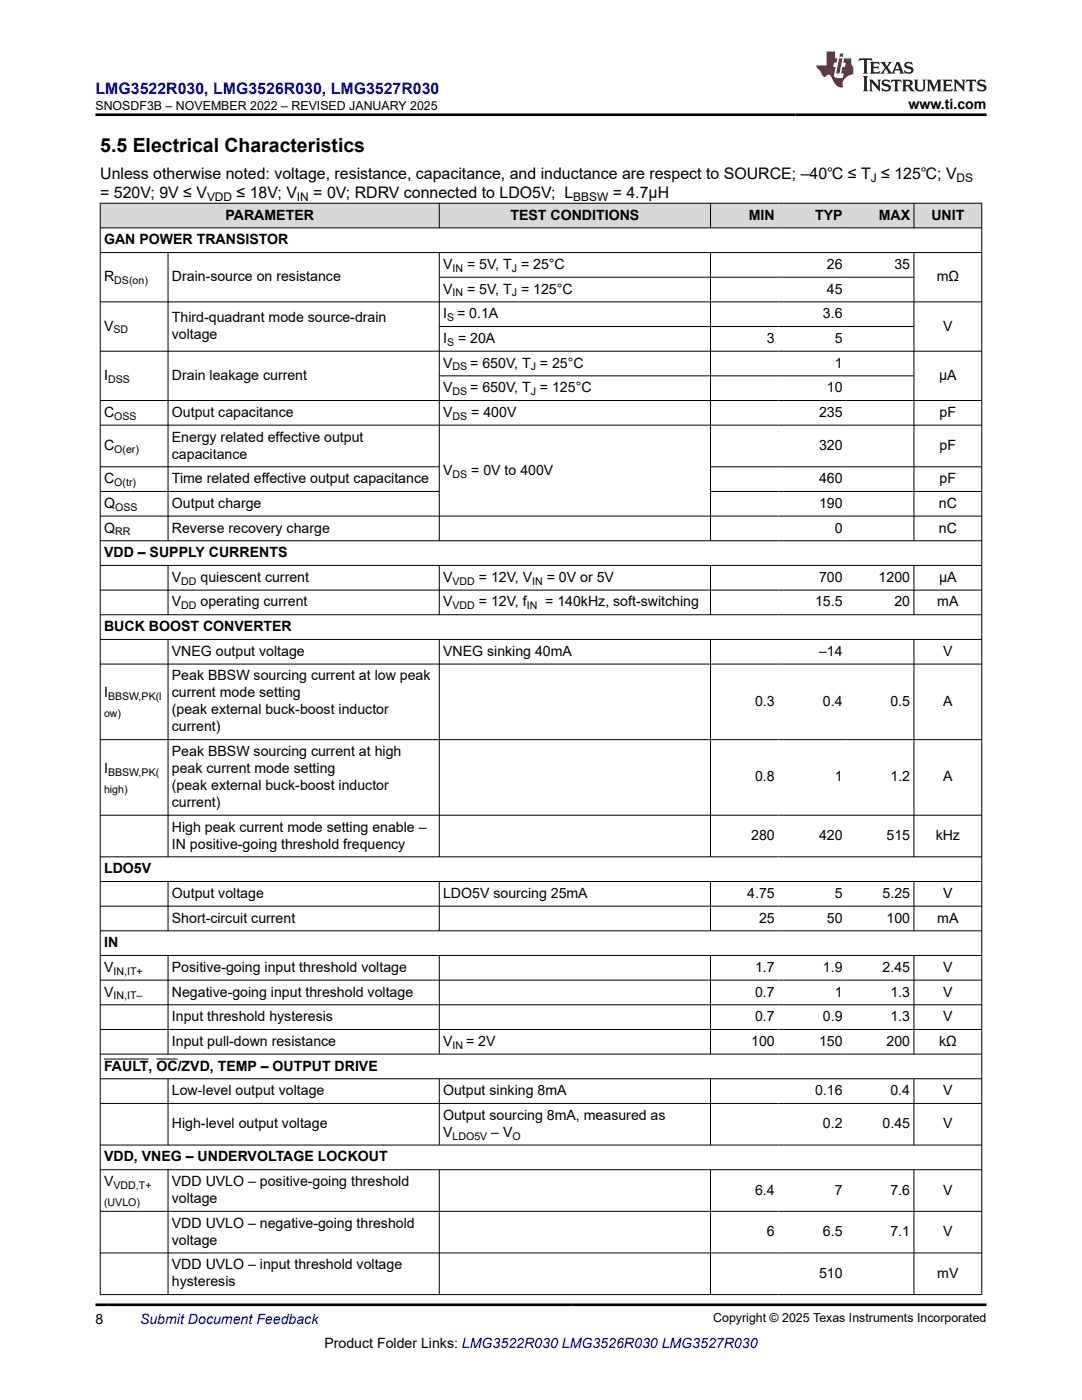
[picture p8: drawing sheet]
<svg xmlns="http://www.w3.org/2000/svg" width="216mm" height="279mm" viewBox="0 0 216 279" stroke-linecap="round" stroke-linejoin="round" font-family="sans-serif">
<defs><g id="words">
<text font-size="3.9" x="20" y="30.3">5.5 Electrical Characteristics</text>
<text font-size="3.2" fill="#00f" x="19.1" y="18.7">LMG3522R030, LMG3526R030, LMG3527R030</text>
<g font-size="3.2">
<text x="20" y="35.7">Unless otherwise noted: voltage, resistance, capacitance, and inductance are respect to SOURCE; –40℃ ≤ T ≤ 125℃; V</text>
<text x="20" y="39.5">= 520V; 9V ≤ V</text>
<text x="47.2" y="39.5">≤ 18V; V</text>
<text x="62.5" y="39.5">= 0V; RDRV connected to LDO5V; L</text>
<text x="122.3" y="39.5">= 4.7µH</text>
</g>
<g font-size="2.8">
<text x="181.3" y="21.8">www.ti.com</text>
<text x="45" y="43.8">PARAMETER</text>
<text x="101.9" y="43.8">TEST CONDITIONS</text>
<text x="149.4" y="43.8">MIN</text>
<text x="162.6" y="43.8">TYP</text>
<text x="175.3" y="43.8">MAX</text>
<text x="185.8" y="43.8">UNIT</text>
<text x="20.8" y="48.8">GAN POWER TRANSISTOR</text>
<text x="88.4" y="53.7">V</text>
<text x="93.2" y="53.7">= 5V, T = 25°C</text>
<text x="165" y="53.7">26</text>
<text x="178.5" y="53.7">35</text>
<text x="20.8" y="56.1">R</text>
<text x="34.3" y="56.1">Drain-source on resistance</text>
<text x="88.4" y="58.6">V</text>
<text x="93.2" y="58.6">= 5V, T = 125°C</text>
<text x="165" y="58.6">45</text>
<text x="186.9" y="56.1">mΩ</text>
<text x="20.8" y="66">V</text>
<text x="34.3" y="64.3">Third-quadrant mode source-drain</text>
<text x="88.4" y="63.5">I</text>
<text x="91.2" y="63.5">= 0.1A</text>
<text x="164.2" y="63.5">3.6</text>
<text x="188.2" y="66">V</text>
<text x="34.3" y="67.7">voltage</text>
<text x="88.4" y="68.4">I</text>
<text x="91.4" y="68.4">= 20A</text>
<text x="153" y="68.4">3</text>
<text x="166.6" y="68.4">5</text>
<text x="20.8" y="75.8">I</text>
<text x="34.3" y="75.8">Drain leakage current</text>
<text x="88.4" y="73.4">V</text>
<text x="93.8" y="73.4">= 650V, T = 25°C</text>
<text x="166.6" y="73.4">1</text>
<text x="187.4" y="75.8">µA</text>
<text x="20.8" y="83.2">C</text>
<text x="34.3" y="83.2">Output capacitance</text>
<text x="88.4" y="78.3">V</text>
<text x="88.4" y="83.2">V</text>
<text x="93.8" y="78.3">= 650V, T = 125°C</text>
<text x="94" y="83.2">= 400V</text>
<text x="163.4" y="83.2">235</text>
<text x="165" y="78.3">10</text>
<text x="187.5" y="83.2">pF</text>
<text x="20.8" y="89.8">C</text>
<text x="34.3" y="88.1">Energy related effective output</text>
<text x="163.4" y="89.8">320</text>
<text x="187.5" y="89.8">pF</text>
<text x="34.3" y="91.5">capacitance</text>
<text x="88.4" y="94.7">V</text>
<text x="94" y="94.7">= 0V to 400V</text>
<text x="20.8" y="96.4">C</text>
<text x="20.8" y="101.4">Q</text>
<text x="34.3" y="96.4">Time related effective output capacitance</text>
<text x="34.3" y="101.4">Output charge</text>
<text x="163.4" y="96.4">460</text>
<text x="163.4" y="101.4">190</text>
<text x="187.3" y="101.4">nC</text>
<text x="187.5" y="96.4">pF</text>
<text x="20.8" y="106.3">Q</text>
<text x="34.3" y="106.3">Reverse recovery charge</text>
<text x="166.6" y="106.3">0</text>
<text x="187.3" y="106.3">nC</text>
<text x="20.8" y="111.2">VDD – SUPPLY CURRENTS</text>
<text x="34.3" y="116.1">V</text>
<text x="40" y="116.1">quiescent current</text>
<text x="88.4" y="116.1">V</text>
<text x="95.6" y="116.1">= 12V, V</text>
<text x="109.1" y="116.1">= 0V or 5V</text>
<text x="163.4" y="116.1">700</text>
<text x="175.3" y="116.1">1200</text>
<text x="187.4" y="116.1">µA</text>
<text x="20.8" y="126">BUCK BOOST CONVERTER</text>
<text x="34.3" y="121">V</text>
<text x="40" y="121">operating current</text>
<text x="88.4" y="121">V</text>
<text x="95.6" y="121">= 12V, f</text>
<text x="108.8" y="121">= 140kHz, soft-switching</text>
<text x="162.6" y="121">15.5</text>
<text x="178.5" y="121">20</text>
<text x="187" y="121">mA</text>
<text x="34.3" y="130.9">VNEG output voltage</text>
<text x="88.4" y="130.9">VNEG sinking 40mA</text>
<text x="163.4" y="130.9">–14</text>
<text x="188.2" y="130.9">V</text>
<text x="34.3" y="135.8">Peak BBSW sourcing current at low peak</text>
<text x="20.8" y="139.2">I</text>
<text x="34.3" y="139.2">current mode setting</text>
<text x="34.3" y="142.6">(peak external buck-boost inductor</text>
<text x="150.7" y="140.9">0.3</text>
<text x="164.2" y="140.9">0.4</text>
<text x="177.7" y="140.9">0.5</text>
<text x="188.2" y="140.9">A</text>
<text x="34.3" y="146">current)</text>
<text x="20.8" y="154.3">I</text>
<text x="34.3" y="150.9">Peak BBSW sourcing current at high</text>
<text x="34.3" y="154.3">peak current mode setting</text>
<text x="150.7" y="156">0.8</text>
<text x="166.6" y="156">1</text>
<text x="177.7" y="156">1.2</text>
<text x="188.2" y="156">A</text>
<text x="34.3" y="157.7">(peak external buck-boost inductor</text>
<text x="34.3" y="161">current)</text>
<text x="34.3" y="166">High peak current mode setting enable –</text>
<text x="149.9" y="167.7">280</text>
<text x="163.4" y="167.7">420</text>
<text x="176.9" y="167.7">515</text>
<text x="186.7" y="167.7">kHz</text>
<text x="34.3" y="169.4">IN positive-going threshold frequency</text>
<text x="20.8" y="174.3">LDO5V</text>
<text x="34.3" y="179.2">Output voltage</text>
<text x="88.4" y="179.2">LDO5V sourcing 25mA</text>
<text x="149.1" y="179.2">4.75</text>
<text x="166.6" y="179.2">5</text>
<text x="176.1" y="179.2">5.25</text>
<text x="188.2" y="179.2">V</text>
<text x="34.3" y="184.1">Short-circuit current</text>
<text x="151.5" y="184.1">25</text>
<text x="165" y="184.1">50</text>
<text x="176.9" y="184.1">100</text>
<text x="187" y="184.1">mA</text>
<text x="20.8" y="189">IN</text>
<text x="20.8" y="194">V</text>
<text x="34.3" y="194">Positive-going input threshold voltage</text>
<text x="150.7" y="194">1.7</text>
<text x="164.2" y="194">1.9</text>
<text x="176.1" y="194">2.45</text>
<text x="188.2" y="194">V</text>
<text x="20.8" y="198.9">V</text>
<text x="34.3" y="198.9">Negative-going input threshold voltage</text>
<text x="34.3" y="203.8">Input threshold hysteresis</text>
<text x="150.7" y="198.9">0.7</text>
<text x="150.7" y="203.8">0.7</text>
<text x="164.2" y="203.8">0.9</text>
<text x="166.6" y="198.9">1</text>
<text x="177.7" y="198.9">1.3</text>
<text x="177.7" y="203.8">1.3</text>
<text x="188.2" y="198.9">V</text>
<text x="188.2" y="203.8">V</text>
<text x="34.3" y="208.7">Input pull-down resistance</text>
<text x="88.4" y="208.7">V</text>
<text x="93" y="208.7">= 2V</text>
<text x="149.9" y="208.7">100</text>
<text x="163.4" y="208.7">150</text>
<text x="176.9" y="208.7">200</text>
<text x="187.4" y="208.7">kΩ</text>
<text x="20.8" y="213.6">FAULT, OC/ZVD, TEMP – OUTPUT DRIVE</text>
<text x="34.3" y="218.6">Low-level output voltage</text>
<text x="88.4" y="218.6">Output sinking 8mA</text>
<text x="162.6" y="218.6">0.16</text>
<text x="177.7" y="218.6">0.4</text>
<text x="188.2" y="218.6">V</text>
<text x="34.3" y="225.2">High-level output voltage</text>
<text x="88.4" y="223.5">Output sourcing 8mA, measured as</text>
<text x="88.4" y="226.9">V</text>
<text x="98" y="226.9">– V</text>
<text x="164.2" y="225.2">0.2</text>
<text x="176.1" y="225.2">0.45</text>
<text x="188.2" y="225.2">V</text>
<text x="20.8" y="231.8">VDD, VNEG – UNDERVOLTAGE LOCKOUT</text>
<text x="20.8" y="236.7">V</text>
<text x="34.3" y="236.7">VDD UVLO – positive-going threshold</text>
<text x="150.7" y="238.4">6.4</text>
<text x="166.6" y="238.4">7</text>
<text x="177.7" y="238.4">7.6</text>
<text x="188.2" y="238.4">V</text>
<text x="34.3" y="240.1">voltage</text>
<text x="34.3" y="245">VDD UVLO – negative-going threshold</text>
<text x="34.3" y="248.4">voltage</text>
<text x="153" y="246.7">6</text>
<text x="164.2" y="246.7">6.5</text>
<text x="177.7" y="246.7">7.1</text>
<text x="188.2" y="246.7">V</text>
<text x="34.3" y="253.3">VDD UVLO – input threshold voltage</text>
<text x="34.3" y="256.7">hysteresis</text>
<text x="163.4" y="255">510</text>
<text x="187" y="255">mV</text>
<text x="19.1" y="264.2">8</text>
<text x="64.7" y="269">Product Folder Links: LMG3522R030 LMG3526R030 LMG3527R030</text>
</g>
<text font-size="2.8" fill="#00f" x="27.9" y="264.2">Submit Document Feedback</text>
<g font-size="2.5">
<text x="19.1" y="21.9">SNOSDF3B – NOVEMBER 2022 – REVISED JANUARY 2025</text>
<text x="142.3" y="263.9">Copyright © 2025 Texas Instruments Incorporated</text>
</g>
<g font-size="2.4">
<text x="41.3" y="40.1">VDD</text>
<text x="59.3" y="40.1">IN</text>
<text x="114.4" y="40.1">BBSW</text>
<text x="173.8" y="36.3">J</text>
<text x="190.9" y="36.3">DS</text>
</g>
<g font-size="2.1">
<text x="22.8" y="56.7">DS(on)</text>
<text x="90.3" y="54.2">IN</text>
<text x="90.3" y="59.2">IN</text>
<text x="102.1" y="54.2">J</text>
<text x="102.1" y="59.2">J</text>
<text x="89.2" y="64.1">S</text>
<text x="22.6" y="66.5">SD</text>
<text x="89.2" y="69">S</text>
<text x="21.6" y="76.4">DSS</text>
<text x="90.3" y="73.9">DS</text>
<text x="105.9" y="73.9">J</text>
<text x="22.8" y="83.8">OSS</text>
<text x="90.3" y="78.8">DS</text>
<text x="90.3" y="83.8">DS</text>
<text x="105.9" y="78.8">J</text>
<text x="22.8" y="90.4">O(er)</text>
<text x="90.3" y="95.3">DS</text>
<text x="22.8" y="97">O(tr)</text>
<text x="23" y="101.9">OSS</text>
<text x="23" y="106.8">RR</text>
<text x="36.2" y="116.7">DD</text>
<text x="90.3" y="116.7">VDD</text>
<text x="106.2" y="116.7">IN</text>
<text x="36.2" y="121.6">DD</text>
<text x="90.3" y="121.6">VDD</text>
<text x="105.1" y="121.6">IN</text>
<text x="20.8" y="143.1">ow)</text>
<text x="21.6" y="139.8">BBSW,PK(l</text>
<text x="21.6" y="154.8">BBSW,PK(</text>
<text x="20.8" y="158.2">high)</text>
<text x="22.6" y="194.5">IN,IT+</text>
<text x="22.6" y="199.4">IN,IT–</text>
<text x="90.3" y="209.3">IN</text>
<text x="90.3" y="227.4">LDO5V</text>
<text x="102.3" y="227.4">O</text>
<text x="22.6" y="237.3">VDD,T+</text>
<text x="20.8" y="240.7">(UVLO)</text>
</g>
</g></defs>
<g fill="#d8d8d8">
<path d="M20 40.6h175.9v4.9h-175.9z" fill-rule="evenodd"/>
<path d="M20.1 40.6h67.5v4.8h-67.5z" fill-rule="evenodd"/>
<path d="M87.7 40.6h54v4.8h-54z" fill-rule="evenodd"/>
<path d="M141.8 40.6h13.5v4.8h-13.5z" fill-rule="evenodd"/>
<path d="M155.3 40.6h13.5v4.8h-13.5z" fill-rule="evenodd"/>
<path d="M168.8 40.6h13.5v4.8h-13.5z" fill-rule="evenodd"/>
<path d="M182.4 40.6h13.4v4.8h-13.4z" fill-rule="evenodd"/>
</g>
<g fill="none" stroke="#000" stroke-width=".2">
<path d="M19.9 40.6h176.1M19.9 45.5h176.1M19.9 50.4h176.1M20 40.5v217.9M33.5 50.4v57.6M87.7 40.5v5M87.7 50.4v57.6M87.7 55.3h94.7M141.8 40.5v5M141.8 50.4v57.6M182.4 40.5v5M182.4 50.4v57.6"/>
<path d="M195.9 40.5v217.9M19.9 60.2h176.1M19.9 70.1h176.1M19.9 79.9h176.1M87.7 65.2h94.7M87.7 75h94.7M19.9 84.9h176.1M19.9 93.2h67.8M19.9 98.1h67.8M141.8 93.2h54.2M141.8 98.1h54.2M19.9 103h176.1"/>
<path d="M19.9 107.9h176.1M19.9 112.8h176.1M19.9 117.8h176.1M33.5 112.8v9.9M87.7 112.8v9.9M141.8 112.8v9.9M182.4 112.8v9.9M19.9 122.7h176.1M19.9 127.6h176.1M19.9 132.5h176.1M33.5 127.6v43.5M87.7 127.6v43.5"/>
<path d="M141.8 127.6v43.5M182.4 127.6v43.5M19.9 147.6h176.1M19.9 162.7h176.1M19.9 171h176.1M19.9 175.9h176.1M33.5 175.9v9.9M87.7 175.9v9.9M141.8 175.9v9.9M182.4 175.9v9.9M19.9 180.8h176.1M19.9 185.8h176.1"/>
<path d="M19.9 190.7h176.1M19.9 195.6h176.1M33.5 190.7v19.7M87.7 190.7v19.7M141.8 190.7v19.7M182.4 190.7v19.7M19.9 200.5h176.1M19.9 205.4h176.1M19.9 210.4h176.1M19.9 215.3h176.1M20.8 211.3h8.9M31.2 211.3h4.3"/>
<path d="M33.5 215.3v13.3M87.7 215.3v13.3M141.8 215.3v13.3M182.4 215.3v13.3M19.9 220.2h176.1M19.9 228.5h176.1M19.9 233.4h176.1M33.5 233.4v25M87.7 233.4v25M141.8 233.4v25M182.4 233.4v25M19.9 241.7h176.1"/>
<path d="M19.9 250.1h176.1M19.9 258.4h176.1"/>
</g>
<path d="M171.5 11.6l-.2 .6 .5-.2h.6v.1v2.2l-.2 .4h1l-.2-.4v-2.2v-.1h.5l.6 .2-.2-.6zM173.6 12.4l.2 .3v1.6l-.2 .4h1.9l.1-.6a1.08 1.08 0 0 1-1.3 .2v-.7h.6l.4 .2v-.7l-.4 .2h-.6v-.5l.2-.2a1 1 0 0 1 1 .3l-.1-.5zM175.7 12.4l.9 1.1-1 1.2h.9l-.2-.2 .5-.8 .4 .8-.2 .2h1.6l-.2-.2 .2-.5h.9l.1 .5-.1 .2h.9l-.2-.4-.8-1.9h-.5l-.9 2.1-.9-1.1 .9-1h-.8l.2 .2-.4 .6-.4-.6 .2-.2zM179 12.8l.4 1h-.7zM180.7 12.5a.65 .65 0 0 0-.2 .7 .65 .65 0 0 0 .6 .5l.6 .1 .1 .3a.79 .79 0 0 1-.7 .4 .79 .79 0 0 1-.7-.5l.1 .7 .2-.1a.93 .93 0 0 0 1.1 0 .93 .93 0 0 0 .4-.9 1.46 1.46 0 0 0-1.2-.6l-.1-.3a1.09 1.09 0 0 1 1.2 .2l-.2-.6-.1 .1-.5-.2zM172.2 15.2l.2 .4v2.2l-.2 .4h1l-.2-.4v-2.2l.2-.4zM173.4 15.9l.2 .4v1.5l-.2 .4h.8l-.3-.4 .1-1.3 1.6 1.8v-2l.2-.4h-.7l.1 .2 .1 1.1-1.2-1.3zM176.2 16a.65 .65 0 0 0-.2 .8 .65 .65 0 0 0 .6 .4l.6 .2 .1 .2a.79 .79 0 0 1-.7 .4 .79 .79 0 0 1-.7-.5l.1 .7 .2-.1a.93 .93 0 0 0 1.1 .1 .93 .93 0 0 0 .4-1 1.46 1.46 0 0 0-1.2-.5l-.1-.4a1.09 1.09 0 0 1 1.2 .2l-.1-.6-.2 .1-.5-.1zM177.9 15.9l-.1 .6a.63 .63 0 0 1 .8-.3v1.6l-.3 .4h1l-.2-.4v-1.6a.66 .66 0 0 1 .8 .3l-.1-.6zM180 15.9l.2 .4v1.5l-.2 .4h1l-.2-.2-.1-.7h.5l.1 .2a.79 .79 0 0 0 1.2 .6l-1-.9a.61 .61 0 0 0 .6-.6 .61 .61 0 0 0-.5-.7zM180.8 16.2h.1a.47 .47 0 0 1 .5 .1 .47 .47 0 0 1 .1 .5l-.1 .1-.7 .1zM182.3 15.9l.2 .2a2.27 2.27 0 0 0 .4 2 1.04 1.04 0 0 0 1.7-.7v-1.3l.2-.2h-.8l.2 .4v1.1a.6 .6 0 0 1-.6 .6 .6 .6 0 0 1-.6-.6v-1.1l.3-.4zM184.9 15.9l.2 .4v1.5l-.2 .4h.8l-.3-.4v-1.4l.9 1.9 .9-1.9v1.4l-.3 .4h1l-.2-.4v-1.5l.2-.4h-.8l-.7 1.5-.6-1.5zM188.1 15.9l.2 .4v1.5l-.2 .4h1.9l.1-.6a1.09 1.09 0 0 1-1.3 .2v-.7h.6l.4 .2v-.6l-.4 .2h-.6v-.6l.2-.1a1.01 1.01 0 0 1 1 .3l-.1-.6zM190.2 15.9l.3 .4v1.5l-.3 .4h.8l-.2-.4v-1.3l1.6 1.8v-2l.2-.4h-.7l.2 .2v1.1l-1.2-1.3zM192.8 15.9l-.1 .6a.63 .63 0 0 1 .8-.3v1.6l-.3 .4h1l-.2-.4v-1.6a.66 .66 0 0 1 .8 .3l-.1-.6zM195.2 16a.65 .65 0 0 0-.2 .8 .65 .65 0 0 0 .6 .4l.6 .2 .2 .2a.79 .79 0 0 1-.7 .4 .79 .79 0 0 1-.7-.5l.1 .7 .2-.1a.93 .93 0 0 0 1 .1 .93 .93 0 0 0 .5-1 1.46 1.46 0 0 0-1.3-.5v-.4a1.09 1.09 0 0 1 1.2 .2l-.2-.6-.2 .1-.5-.1z" fill="#231f20"/>
<path d="M164.9 10.3v2.7h-2l.1 .4 .8 1a.95 .95 0 0 0 1 .9 .59 .59 0 0 1 .5-.4 .59 .59 0 0 1 .5 .3l.4 .8a1.59 1.59 0 0 0 2.1 1.4 1.61 1.61 0 0 1 1-2.3l1-.3-.1-1.5a1.59 1.59 0 0 1-.3-1.7h-1.5l-.2 .9h.6l-.2 .9h-.5l-.2 .9v.3l.4 .1-.1 .9h-.7a.73 .73 0 0 1-1-.7l.3-1.5h-.5l.1-.9h.5l.2-.9h-.5v-1.3zM167.4 11.6l-.6 3.1h.7l.6-3.1zM167.6 10.7l-.1 .6h.7l.1-.6z" fill="#ed1c24"/>
<path d="M19.1 22.9h177.8M19.1 260.4h177.8" fill="none" stroke="#000" stroke-width=".53"/>
<use href="#words"/>
</svg>
